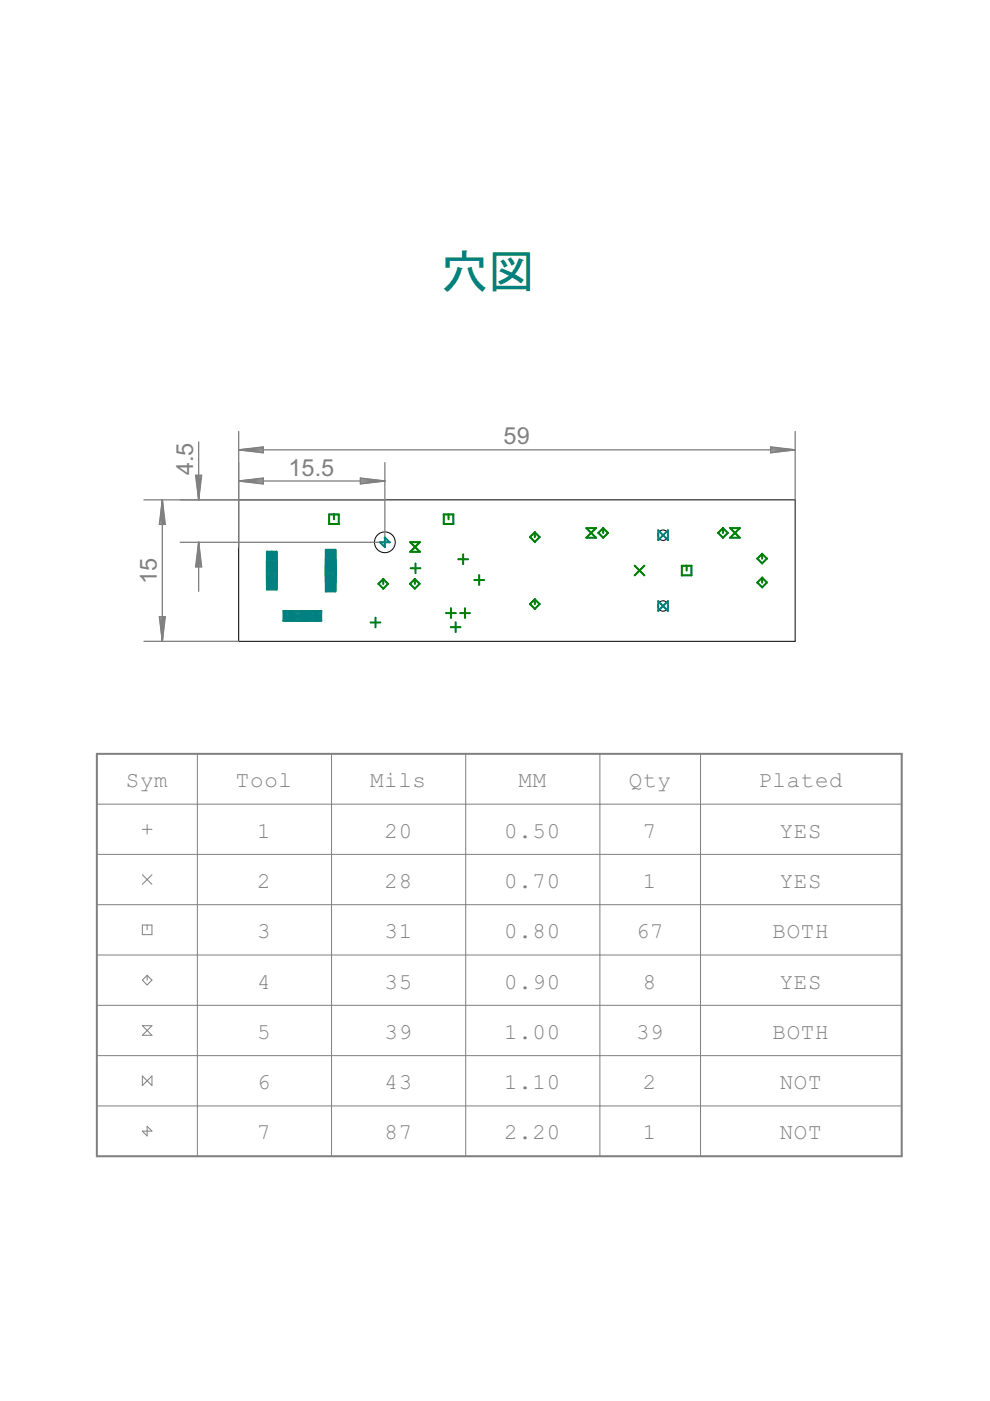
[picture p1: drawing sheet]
<svg xmlns="http://www.w3.org/2000/svg" width="210mm" height="297mm" viewBox="0 0 210 297" stroke-linecap="round" stroke-linejoin="round" font-family="sans-serif">
<defs><g id="words">
<text font-size="9.9" fill="#008080" x="93.6" y="61">穴図</text>
<g font-size="5.6" fill="#808080">
<text x="106.8" y="94.2">59</text>
<text x="41" y="100.8" transform="rotate(-90 41 100.8)">4.5</text>
<text x="61.1" y="100.8">15.5</text>
<text x="33.3" y="123.8" transform="rotate(-90 33.3 123.8)">15</text>
</g>
<g font-size="5.4" fill="#808080">
<text x="26.7" y="166.9">Sym</text>
<text x="50" y="166.9">Tool</text>
<text x="78.5" y="166.9">Mils</text>
<text x="110" y="166.9">MM</text>
<text x="133.3" y="166.9">Qty</text>
<text x="160.8" y="166.9">Plated</text>
<text x="54.6" y="177.6">1</text>
<text x="81.5" y="177.6">20</text>
<text x="106.9" y="177.6">0.50</text>
<text x="136.3" y="177.6">7</text>
<text x="165.3" y="177.6">YES</text>
<text x="54.6" y="188.3">2</text>
<text x="81.5" y="188.3">28</text>
<text x="106.9" y="188.3">0.70</text>
<text x="136.3" y="188.3">1</text>
<text x="165.3" y="188.3">YES</text>
<text x="54.6" y="198.9">3</text>
<text x="81.5" y="198.9">31</text>
<text x="106.9" y="198.9">0.80</text>
<text x="134.9" y="198.9">67</text>
<text x="163.8" y="198.9">BOTH</text>
<text x="54.6" y="209.6">4</text>
<text x="81.5" y="209.6">35</text>
<text x="106.9" y="209.6">0.90</text>
<text x="136.3" y="209.6">8</text>
<text x="165.3" y="209.6">YES</text>
<text x="54.6" y="220.3">5</text>
<text x="81.5" y="220.3">39</text>
<text x="106.9" y="220.3">1.00</text>
<text x="134.9" y="220.3">39</text>
<text x="163.8" y="220.3">BOTH</text>
<text x="54.6" y="230.9">6</text>
<text x="81.5" y="230.9">43</text>
<text x="106.9" y="230.9">1.10</text>
<text x="136.3" y="230.9">2</text>
<text x="165.3" y="230.9">NOT</text>
<text x="54.6" y="241.6">7</text>
<text x="81.5" y="241.6">87</text>
<text x="106.9" y="241.6">2.20</text>
<text x="136.3" y="241.6">1</text>
<text x="165.3" y="241.6">NOT</text>
</g>
</g></defs>
<g fill="none" stroke="#000" stroke-width=".21">
<path d="M50.6 106h118v30h-118z"/>
<circle cx="57.6" cy="118" r=".8"/>
<circle cx="57.6" cy="118.2" r=".8"/>
<circle cx="57.6" cy="118.6" r=".8"/>
<circle cx="57.6" cy="119.4" r=".8"/>
<circle cx="57.6" cy="118.8" r=".8"/>
<circle cx="57.6" cy="118.4" r=".8"/>
<circle cx="57.6" cy="119.6" r=".8"/>
<circle cx="57.6" cy="119.8" r=".8"/>
<circle cx="57.6" cy="119.2" r=".8"/>
<circle cx="57.6" cy="120" r=".8"/>
<circle cx="57.6" cy="119" r=".8"/>
<circle cx="70.1" cy="118.2" r=".99"/>
<circle cx="70.1" cy="118.8" r=".99"/>
<circle cx="70.1" cy="119.6" r=".99"/>
<circle cx="70.1" cy="118" r=".99"/>
<circle cx="70.1" cy="117.6" r=".99"/>
<circle cx="70.1" cy="118.6" r=".99"/>
<circle cx="70.1" cy="119.4" r=".99"/>
<circle cx="70.1" cy="120" r=".99"/>
<circle cx="70.1" cy="117.8" r=".99"/>
<circle cx="70.1" cy="119.8" r=".99"/>
<circle cx="70.1" cy="119" r=".99"/>
<circle cx="70.1" cy="118.4" r=".99"/>
<circle cx="70.1" cy="119.2" r=".99"/>
<circle cx="81.6" cy="115" r="2.2"/>
<circle cx="140.6" cy="113.5" r="1.1"/>
<circle cx="57.6" cy="121.2" r=".8"/>
<circle cx="57.6" cy="122" r=".8"/>
<circle cx="57.6" cy="122.4" r=".8"/>
<circle cx="57.6" cy="120.8" r=".8"/>
<circle cx="57.6" cy="120.4" r=".8"/>
<circle cx="57.6" cy="121.8" r=".8"/>
<circle cx="57.6" cy="122.8" r=".8"/>
<circle cx="57.6" cy="123.2" r=".8"/>
<circle cx="57.6" cy="123.8" r=".8"/>
<circle cx="57.6" cy="123.4" r=".8"/>
<circle cx="57.6" cy="120.2" r=".8"/>
<circle cx="57.6" cy="121.6" r=".8"/>
<circle cx="57.6" cy="122.6" r=".8"/>
<circle cx="57.6" cy="124" r=".8"/>
<circle cx="57.6" cy="121.4" r=".8"/>
<circle cx="57.6" cy="123" r=".8"/>
<circle cx="57.6" cy="120.6" r=".8"/>
<circle cx="57.6" cy="122.2" r=".8"/>
<circle cx="57.6" cy="123.6" r=".8"/>
<circle cx="61.1" cy="130.6" r=".8"/>
<circle cx="61.3" cy="130.6" r=".8"/>
<circle cx="61.5" cy="130.6" r=".8"/>
<circle cx="61.7" cy="130.6" r=".8"/>
<circle cx="61.9" cy="130.6" r=".8"/>
<circle cx="62.1" cy="130.6" r=".8"/>
<circle cx="62.3" cy="130.6" r=".8"/>
<circle cx="62.5" cy="130.6" r=".8"/>
<circle cx="62.7" cy="130.6" r=".8"/>
<circle cx="62.9" cy="130.6" r=".8"/>
<circle cx="63.1" cy="130.6" r=".8"/>
<circle cx="63.3" cy="130.6" r=".8"/>
<circle cx="63.5" cy="130.6" r=".8"/>
<circle cx="63.7" cy="130.6" r=".8"/>
<circle cx="63.9" cy="130.6" r=".8"/>
<circle cx="64.1" cy="130.6" r=".8"/>
<circle cx="64.3" cy="130.6" r=".8"/>
<circle cx="64.5" cy="130.6" r=".8"/>
<circle cx="64.7" cy="130.6" r=".8"/>
<circle cx="64.9" cy="130.6" r=".8"/>
<circle cx="65.1" cy="130.6" r=".8"/>
<circle cx="65.3" cy="130.6" r=".8"/>
<circle cx="65.5" cy="130.6" r=".8"/>
<circle cx="65.7" cy="130.6" r=".8"/>
<circle cx="65.9" cy="130.6" r=".8"/>
<circle cx="66.1" cy="130.6" r=".8"/>
<circle cx="66.3" cy="130.6" r=".8"/>
<circle cx="66.5" cy="130.6" r=".8"/>
<circle cx="66.7" cy="130.6" r=".8"/>
<circle cx="66.9" cy="130.6" r=".8"/>
<circle cx="67.1" cy="130.6" r=".8"/>
<circle cx="70.1" cy="120.2" r=".99"/>
<circle cx="70.1" cy="121.8" r=".99"/>
<circle cx="70.1" cy="124" r=".99"/>
<circle cx="70.1" cy="124.2" r=".99"/>
<circle cx="70.1" cy="122.8" r=".99"/>
<circle cx="70.1" cy="123" r=".99"/>
<circle cx="70.1" cy="120.6" r=".99"/>
<circle cx="70.1" cy="122" r=".99"/>
<circle cx="70.1" cy="122.2" r=".99"/>
<circle cx="70.1" cy="120.4" r=".99"/>
<circle cx="70.1" cy="123.2" r=".99"/>
<circle cx="70.1" cy="122.6" r=".99"/>
<circle cx="70.1" cy="124.4" r=".99"/>
<circle cx="70.1" cy="122.4" r=".99"/>
<circle cx="70.1" cy="121.2" r=".99"/>
<circle cx="70.1" cy="123.4" r=".99"/>
<circle cx="70.1" cy="121" r=".99"/>
<circle cx="70.1" cy="123.6" r=".99"/>
<circle cx="70.1" cy="120.8" r=".99"/>
<circle cx="70.1" cy="121.6" r=".99"/>
<circle cx="70.1" cy="123.8" r=".99"/>
<circle cx="70.1" cy="121.4" r=".99"/>
<circle cx="140.6" cy="128.5" r="1.1"/>
</g>
<g fill="none" stroke="#808080" stroke-width=".28">
<path d="M42.1 93.7v12.3M50.6 91.5v24.5M50.6 95.4h118M50.6 95.4l5.2-.7v1.3zM50.6 95.4l5.2 .3M50.6 95.4l5.2 .5M55.8 95.1l-5.2 .3M55.8 94.9l-5.2 .5M81.6 98.1v17.9M163.4 94.7l5.2 .7-5.2 .6zM163.4 95.1l5.2 .3M163.4 94.9l5.2 .5"/>
<path d="M168.6 91.5v14.5M168.6 95.4l-5.2 .3M168.6 95.4l-5.2 .5M30.5 106h51.1M34.4 106v30M34.4 106l.7 5.2h-1.3zM34.4 106l-.2 5.2M34.4 106l.3 5.2M34.4 106l-.5 5.2M34.4 106l.5 5.2M38.2 115h43.4M41.5 100.8h1.3l-.7 5.2z"/>
<path d="M41.6 100.8l.5 5.2M41.8 100.8l.3 5.2M42.1 115v10.4M42.1 115l.7 5.2h-1.3zM42.1 115l-.3 5.2M42.1 115l.3 5.2M42.1 115l-.5 5.2M42.1 115l.5 5.2M42.4 100.8l-.3 5.2M42.6 100.8l-.5 5.2M50.6 102l5.2-.7v1.3zM50.6 102h31"/>
<path d="M50.6 102l5.2 .2M50.6 102l5.2 .5M55.8 101.7l-5.2 .3M55.8 101.5l-5.2 .5M76.4 101.3l5.2 .7-5.2 .6zM76.4 101.7l5.2 .3M76.4 101.5l5.2 .5M81.6 102l-5.2 .2M81.6 102l-5.2 .5M30.5 136h20.1M33.8 130.8h1.3l-.7 5.2zM33.9 130.8l.5 5.2"/>
<path d="M34.2 130.8l.2 5.2M34.7 130.8l-.3 5.2M34.9 130.8l-.5 5.2"/>
</g>
<g fill="none" stroke="#808080" stroke-width=".21">
<path d="M20.5 159.8v10.7h170.7M41.8 159.8v85.4M70.3 159.8v85.4M98.7 159.8v85.4M127.2 159.8v85.4M148.5 159.8v85.4M191.2 159.8v85.4h-170.7M30.2 175.8h2M31.2 174.8v2M20.5 181.1h170.7M20.5 191.8h170.7M30.2 185.5l2 2"/>
<path d="M30.2 196.1h2v2.1h-2zM31.2 196.1v1M32.2 185.5l-2 2M20.5 202.5h170.7M20.5 213.1h170.7M30.2 217.5h2l-2 2h2zM31.2 206.8v1M31.2 206.8l1 1-1 1-1-1zM20.5 223.8h170.7M20.5 234.5h170.7M30.2 239.8l1 1v-2l1 1zM30.2 228.1v2.1l2-2.1v2.1z"/>
</g>
<path d="M20.5 159.8h170.7v85.4h-170.7z" fill="none" stroke="#808080" stroke-width=".42"/>
<g fill="#008000" stroke="#008000" stroke-width=".21">
<path d="M98.5 128.9h.2l-.1 2.2-.1-.1z"/>
<path d="M97.5 129.9h2.2v.1l-2.2 .1z"/>
<path d="M95.5 128.9h.2v2.2l-.2-.1z"/>
<path d="M94.5 129.9h2.2v.1l-2.1 .1z"/>
<path d="M101.5 121.9h.2l-.1 2.2-.1-.1z"/>
<path d="M100.5 122.9h2.2v.1l-2.2 .1z"/>
<path d="M88 119.4h.2l-.1 2.2-.1-.1z"/>
<path d="M87 120.4h2.2v.1l-2.2 .1z"/>
<path d="M79.5 130.9h.2v2.2l-.2-.1z"/>
<path d="M78.5 131.9h2.2v.1l-2.2 .1z"/>
<path d="M96.5 131.9h.2l-.1 2.2-.1-.1z"/>
<path d="M95.5 132.9h2.2v.1l-2.2 .1z"/>
<path d="M98.1 117.5h.2l-.1 2.2-.1-.1z"/>
<path d="M97.1 118.5h2.2v.1l-2.2 .1z"/>
<path d="M134.5 119.9l.1-.1 2.1 2.2-.1 .1z"/>
<path d="M136.6 119.8l.1 .2-2.2 2.1v-.2z"/>
<path d="M70.7 109h.2l-.1 1.2-.1-.1z"/>
<path d="M70.7 109h1.2v.1l-1.1 .1z"/>
<path d="M71.7 109h.2v2.2l-.2-.1z"/>
<path d="M69.7 111.1l2.2-.1v.1l-2.2 .1z"/>
<path d="M69.7 109h.2l-.1 2.2-.1-.1z"/>
<path d="M69.7 109h1.1l.1 .1-1.2 .1z"/>
<path d="M95.1 109h.1l-.1 1.2-.1-.1z"/>
<path d="M95.1 109h1.1v.1l-1.1 .1z"/>
<path d="M96 109h.2v2.2l-.2-.1z"/>
<path d="M94 111.1l2.2-.1v.1l-2.2 .1z"/>
<path d="M94 109h.2l-.1 2.2-.1-.1z"/>
<path d="M94 109h1.1l.1 .1-1.2 .1z"/>
<path d="M145.5 119.9h.2l-.1 1.2-.1-.1z"/>
<path d="M145.5 119.9l1.1-.1 .1 .2-1.2 .1z"/>
<path d="M146.5 119.9h.2l-.1 2.2-.1-.1z"/>
<path d="M144.5 121.9h2.1l.1 .1-2.2 .1z"/>
<path d="M144.5 119.9h.2l-.1 2.2-.1-.1z"/>
<path d="M144.5 119.9l1.1-.1 .1 .2-1.2 .1z"/>
<path d="M70 119.9h.2l-.1 1.2-.1-.1z"/>
<path d="M70 119.9l1.2-.1v.2l-1.1 .1z"/>
<path d="M71 119.9h.2v2.2l-.2-.1z"/>
<path d="M69 121.9h2.2v.1l-2.2 .1z"/>
<path d="M69 119.9h.2l-.1 2.2-.1-.1z"/>
<path d="M69 119.9l1.1-.1 .1 .2-1.2 .1z"/>
<path d="M57.5 119.9h.2v1.2l-.2-.1z"/>
<path d="M57.5 119.9l1.2-.1v.2l-1.1 .1z"/>
<path d="M58.5 119.9h.2v2.2l-.2-.1z"/>
<path d="M56.5 121.9h2.2v.1l-2.1 .1z"/>
<path d="M56.5 119.9h.2l-.1 2.2-.1-.1z"/>
<path d="M56.5 119.9l1.2-.1v.2l-1.1 .1z"/>
<path d="M64.1 129.5h.1v1.2l-.2-.1z"/>
<path d="M64.1 129.5h1.1v.1l-1.1 .1z"/>
<path d="M65.1 129.5h.1v2.2l-.2-.1z"/>
<path d="M63 131.6l2.2-.1v.1l-2.1 .1z"/>
<path d="M63.1 129.5h.1l-.1 2.2-.1-.1z"/>
<path d="M63.1 129.5h1.1v.1l-1.1 .1z"/>
<path d="M113.3 112.8h.2l-.1 1.2-.1-.1z"/>
<path d="M113.3 112.8h.1l1.1 1.1-.1 .1z"/>
<path d="M114.4 113.8l.1 .1-1.2 1.1v-.1z"/>
<path d="M112.3 113.8h.1l1.1 1.1-.2 .1z"/>
<path d="M113.3 112.8l.2 .1-1.2 1.1v-.2z"/>
<path d="M113.3 127h.2l-.1 1.2-.1-.1z"/>
<path d="M113.3 127h.1l1.1 1.1-.1 .1z"/>
<path d="M113.3 129.1l1.1-1.1h.1l-1.1 1.2z"/>
<path d="M112.3 128h.1l1.1 1.1-.2 .1z"/>
<path d="M112.3 128l1-1h.2l-1.1 1.2z"/>
<path d="M87.8 122.7h.3l-.1 1.2-.2-.1z"/>
<path d="M87.8 122.7h.2l1.1 1.1-.2 .1z"/>
<path d="M87.8 124.8l1.1-1.1h.2l-1.1 1.2z"/>
<path d="M86.8 123.7h.2l1.1 1.1-.2 .1z"/>
<path d="M87.9 122.7l.2 .1-1.2 1.1-.1-.2z"/>
<path d="M81.2 122.7h.2l-.1 1.2-.1-.1z"/>
<path d="M81.2 122.7h.1l1.1 1.1-.2 .1z"/>
<path d="M81.2 124.8l1-1.1h.2l-1.1 1.2z"/>
<path d="M80.1 123.7h.2l1.1 1.1-.2 .1z"/>
<path d="M81.2 122.7l.2 .1-1.2 1.1-.1-.2z"/>
<path d="M161.5 117.4h.2l-.1 1.1h-.1z"/>
<path d="M161.5 117.4l.1-.1 1.1 1.2h-.1z"/>
<path d="M161.5 119.4l1.1-1.1 .1 .1-1.1 1.1z"/>
<path d="M160.5 118.4l.1-.1 1.1 1.2h-.2z"/>
<path d="M160.5 118.4l1-1.1 .2 .1-1.1 1.1z"/>
<path d="M161.5 122.4h.2l-.1 1.2-.1-.1z"/>
<path d="M161.5 122.4h.1l1.1 1.1-.1 .1z"/>
<path d="M161.5 124.5l1.1-1.1 .1 .1-1.1 1.1z"/>
<path d="M160.5 123.5l.1-.1 1.1 1.2h-.2z"/>
<path d="M161.5 122.4l.2 .1-1.2 1.1v-.1z"/>
<path d="M127.8 111.9h.2l-.1 1.2-.1-.1z"/>
<path d="M127.8 111.9h.1l1.1 1.1-.1 .1z"/>
<path d="M127.8 114l1.1-1.1h.1l-1.1 1.2z"/>
<path d="M126.8 112.9h.1l1.1 1.1-.2 .1z"/>
<path d="M127.8 111.9l.2 .1-1.2 1.1v-.2z"/>
<path d="M153.2 111.9h.2l-.1 1.2-.1-.1z"/>
<path d="M153.2 111.9h.1l1.1 1.1-.1 .1z"/>
<path d="M153.2 114l1.1-1.1h.1l-1.1 1.2z"/>
<path d="M152.2 112.9h.1l1.1 1.1-.2 .1z"/>
<path d="M153.2 111.9l.2 .1-1.2 1.1v-.2z"/>
<path d="M86.9 114.9h2.2v.1l-2.1 .1z"/>
<path d="M86.9 116.9l2.1-2h.1l-2.1 2.2z"/>
<path d="M86.9 116.9h2.2v.1l-2.1 .1z"/>
<path d="M86.9 114.9h.1l2.1 2.1-.1 .1z"/>
<path d="M124.3 111.9h2.1l.1 .1-2.2 .1z"/>
<path d="M124.2 114l2.1-2.1h.2l-2.1 2.2z"/>
<path d="M124.2 114l2.2-.1 .1 .1-2.2 .1z"/>
<path d="M124.3 111.9l2.2 2.1-.1 .1-2.2-2.1z"/>
<path d="M154.7 111.9h2.2l.1 .1-2.2 .1z"/>
<path d="M154.7 114l2.1-2.1h.2l-2.1 2.2z"/>
<path d="M154.7 114l2.2-.1 .1 .1-2.2 .1z"/>
<path d="M154.7 111.9h.2l2.1 2.1-.2 .1z"/>
</g>
<g fill="#008080" stroke="#008080" stroke-width=".21">
<path d="M57.5 122.9h.2v1.2l-.2-.1z"/>
<path d="M57.5 122.7h.2v.4l-.2-.1z"/>
<path d="M57.5 122.5h.2v.4l-.2-.1z"/>
<path d="M57.6 122.3h.1v.4l-.2-.1z"/>
<path d="M57.5 122.1h.2v.4l-.2-.1z"/>
<path d="M57.5 121.9h.2v.4l-.2-.1z"/>
<path d="M57.6 121.7h.1v.4l-.2-.1z"/>
<path d="M57.5 121.5h.2v.4l-.2-.1z"/>
<path d="M57.5 121.3h.2v.4l-.2-.1z"/>
<path d="M57.5 121.1h.2v.4l-.2-.1z"/>
<path d="M57.5 120.9h.2v.4l-.2-.1z"/>
<path d="M57.5 120.7h.2v.4l-.2-.1z"/>
<path d="M57.5 120.5h.2v.4l-.2-.1z"/>
<path d="M57.5 120.3h.2v.4l-.2-.1z"/>
<path d="M57.6 120.1h.1v.4l-.2-.1z"/>
<path d="M57.5 119.7h.2v.6l-.2-.1z"/>
<path d="M57.5 119.7h1.2v.1l-1.1 .1z"/>
<path d="M58.5 119.7h.2v.1l-.1 .1z"/>
<path d="M58.5 119.8h.2v.3l-.2-.1z"/>
<path d="M58.5 120h.2v.3l-.2-.1z"/>
<path d="M58.5 120.1h.2v.1l-.1 .1z"/>
<path d="M58.5 120.1h.2v.4l-.2-.1z"/>
<path d="M58.5 120.3l.2-.1v.2l-.1 .1z"/>
<path d="M58.5 120.4h.2v.3l-.2-.1z"/>
<path d="M58.5 120.5h.2v.1l-.1 .1z"/>
<path d="M58.5 120.5h.2v.4l-.2-.1z"/>
<path d="M58.5 120.7l.2-.1v.2l-.1 .1z"/>
<path d="M58.5 120.8h.2v.3l-.2-.1z"/>
<path d="M58.5 120.9h.2v.1l-.1 .1z"/>
<path d="M58.5 120.9h.2v.4l-.2-.1z"/>
<path d="M58.5 121.1h.2v.1l-.1 .1z"/>
<path d="M58.5 121.2h.2v.3l-.2-.1z"/>
<path d="M58.5 121.3h.2v.1l-.1 .1z"/>
<path d="M58.5 121.3h.2v.4l-.2-.1z"/>
<path d="M58.5 121.5h.2v.1l-.1 .1z"/>
<path d="M58.5 121.6h.2v.3l-.2-.1z"/>
<path d="M58.5 121.7h.2v.1l-.1 .1z"/>
<path d="M56.5 121.8l2.2-.1v.1l-2.1 .1z"/>
<path d="M56.5 121.7h.1l.1 .1-.1 .1z"/>
<path d="M56.5 121.6h.2l-.1 .3-.1-.1z"/>
<path d="M56.5 121.5h.1l.1 .1-.1 .1z"/>
<path d="M56.5 121.3h.2l-.1 .4-.1-.1z"/>
<path d="M56.5 121.3h.1l.1 .1-.1 .1z"/>
<path d="M56.5 121.2h.2l-.1 .3-.1-.1z"/>
<path d="M56.5 121.1h.1l.1 .1-.1 .1z"/>
<path d="M56.5 120.9h.2l-.1 .4-.1-.1z"/>
<path d="M56.5 120.9h.1l.1 .1-.1 .1z"/>
<path d="M56.5 120.8h.2l-.1 .3-.1-.1z"/>
<path d="M56.5 120.7l.1-.1 .1 .2-.1 .1z"/>
<path d="M56.5 120.5h.2l-.1 .4-.1-.1z"/>
<path d="M56.5 120.5h.1l.1 .1-.1 .1z"/>
<path d="M56.5 120.4h.2l-.1 .3-.1-.1z"/>
<path d="M56.5 120.3l.1-.1 .1 .2-.1 .1z"/>
<path d="M56.5 120.1h.2l-.1 .4-.1-.1z"/>
<path d="M56.5 120.1h.1l.1 .1-.1 .1z"/>
<path d="M56.5 120h.2l-.1 .3-.1-.1z"/>
<path d="M56.5 119.8h.2l-.1 .3-.1-.1z"/>
<path d="M56.5 119.7h.1l.1 .1-.1 .1z"/>
<path d="M56.5 119.7h1.2v.1l-1.1 .1z"/>
<path d="M57.5 119.5h.2v.4l-.2-.1z"/>
<path d="M57.5 119.5h1.2v.1l-1.1 .1z"/>
<path d="M58.5 119.5h.2v.1l-.1 .1z"/>
<path d="M58.5 119.5h.2v.4l-.2-.1z"/>
<path d="M56.5 121.6l2.2-.1v.1l-2.1 .1z"/>
<path d="M56.5 119.5h.2l-.1 .4-.1-.1z"/>
<path d="M56.5 119.5h.1l.1 .1-.1 .1z"/>
<path d="M56.5 119.5h1.2v.1l-1.1 .1z"/>
<path d="M57.5 119.3h.2v.4l-.2-.1z"/>
<path d="M57.5 119.3h1.2v.1l-1.1 .1z"/>
<path d="M58.5 119.3h.2v.1l-.1 .1z"/>
<path d="M58.5 119.4h.2v.3l-.2-.1z"/>
<path d="M56.5 121.3h2.2v.1l-2.1 .1z"/>
<path d="M56.5 119.4h.2l-.1 .3-.1-.1z"/>
<path d="M56.5 119.3h.1l.1 .1-.1 .1z"/>
<path d="M56.5 119.3h1.2v.1l-1.1 .1z"/>
<path d="M57.5 119.1h.2v.4l-.2-.1z"/>
<path d="M57.5 119.1h1.2v.1l-1.1 .1z"/>
<path d="M58.5 119.1h.2v.1l-.1 .1z"/>
<path d="M58.5 119.1h.2v.4l-.2-.1z"/>
<path d="M56.5 121.2l2.2-.1v.1l-2.1 .1z"/>
<path d="M56.5 119.1h.2l-.1 .4-.1-.1z"/>
<path d="M56.5 119.1h.1l.1 .1-.1 .1z"/>
<path d="M56.5 119.1h1.2v.1l-1.1 .1z"/>
<path d="M57.5 118.9h.2v.4l-.2-.1z"/>
<path d="M57.5 118.9h1.2v.1l-1.1 .1z"/>
<path d="M58.5 118.9h.2v.1l-.1 .1z"/>
<path d="M58.5 119h.2v.3l-.2-.1z"/>
<path d="M56.5 120.9h2.2v.1l-2.1 .1z"/>
<path d="M56.5 119h.2l-.1 .3-.1-.1z"/>
<path d="M56.5 118.9h.1l.1 .1-.1 .1z"/>
<path d="M56.5 118.9h1.2v.1l-1.1 .1z"/>
<path d="M57.5 118.7h.2v.4l-.2-.1z"/>
<path d="M57.5 118.7h1.2v.1l-1.1 .1z"/>
<path d="M58.5 118.7h.2v.4l-.2-.1z"/>
<path d="M56.5 120.8l2.2-.1v.1l-2.1 .1z"/>
<path d="M56.5 118.7h.2l-.1 .4-.1-.1z"/>
<path d="M56.5 118.7h1.2v.1l-1.1 .1z"/>
<path d="M57.6 118.4l.1 .1v.4l-.2-.1z"/>
<path d="M57.6 118.4h1.1v.2l-1.1 .1z"/>
<path d="M58.5 118.5h.2v.4l-.2-.1z"/>
<path d="M56.5 120.5h2.2v.1l-2.1 .1z"/>
<path d="M56.5 118.5h.2l-.1 .4-.1-.1z"/>
<path d="M56.5 118.5l1.2-.1v.2l-1.1 .1z"/>
<path d="M57.5 118.3h.2v.4l-.2-.1z"/>
<path d="M57.5 118.3h1.2v.1l-1.1 .1z"/>
<path d="M58.5 118.3h.2v.4l-.2-.1z"/>
<path d="M56.5 120.4l2.2-.1v.1l-2.1 .1z"/>
<path d="M56.5 118.3h.2l-.1 .4-.1-.1z"/>
<path d="M56.5 118.3h1.2v.1l-1.1 .1z"/>
<path d="M57.5 118.1h.2v.4l-.2-.1z"/>
<path d="M57.5 118.1l1.2-.1v.2l-1.1 .1z"/>
<path d="M58.5 118.1h.2v.4l-.2-.1z"/>
<path d="M56.5 120.1h2.2v.1l-2.1 .1z"/>
<path d="M56.5 118.1h.2l-.1 .4-.1-.1z"/>
<path d="M56.5 118.1l1.2-.1v.2l-1.1 .1z"/>
<path d="M57.6 117.9h.1v.4l-.2-.1z"/>
<path d="M57.6 117.9h1.1v.1l-1.1 .1z"/>
<path d="M58.5 117.9h.2v.4l-.2-.1z"/>
<path d="M56.5 120l2.2-.1v.1l-2.1 .1z"/>
<path d="M56.5 117.9h.2l-.1 .4-.1-.1z"/>
<path d="M56.5 117.9h1.2v.1l-1.1 .1z"/>
<path d="M57.5 117.7h.2v.4l-.2-.1z"/>
<path d="M57.5 117.7h1.2v.1l-1.1 .1z"/>
<path d="M58.5 117.7h.2v.4l-.2-.1z"/>
<path d="M56.5 119.8l2.2-.1v.1l-2.1 .1z"/>
<path d="M56.5 117.7h.2l-.1 .4-.1-.1z"/>
<path d="M56.5 117.7h1.2v.1l-1.1 .1z"/>
<path d="M57.5 117.5h.2v.4l-.2-.1z"/>
<path d="M57.5 117.5h1.2v.1l-1.1 .1z"/>
<path d="M58.5 117.5h.2v.4l-.2-.1z"/>
<path d="M56.5 119.5h2.2v.1l-2.1 .1z"/>
<path d="M56.5 117.5h.2l-.1 .4-.1-.1z"/>
<path d="M56.5 117.5h1.2v.1l-1.1 .1z"/>
<path d="M57.5 117.3h.2v.4l-.2-.1z"/>
<path d="M57.5 117.3h1.2v.1l-1.1 .1z"/>
<path d="M58.5 117.3h.2v.4l-.2-.1z"/>
<path d="M56.5 119.4l2.2-.1v.1l-2.1 .1z"/>
<path d="M56.5 117.3h.2l-.1 .4-.1-.1z"/>
<path d="M56.5 117.3h1.2v.1l-1.1 .1z"/>
<path d="M57.5 117.1h.2v.4l-.2-.1z"/>
<path d="M57.5 117.1h1.2v.1l-1.1 .1z"/>
<path d="M58.5 117.1h.2v.4l-.2-.1z"/>
<path d="M56.5 119.1h2.2v.1l-2.1 .1z"/>
<path d="M56.5 117.1h.2l-.1 .4-.1-.1z"/>
<path d="M56.5 117.1h1.2v.1l-1.1 .1z"/>
<path d="M57.6 116.9h.1v.4l-.2-.1z"/>
<path d="M57.6 116.9h1.1v.1l-1.1 .1z"/>
<path d="M58.5 116.9h.2v.4l-.2-.1z"/>
<path d="M56.5 119l2.2-.1v.1l-2.1 .1z"/>
<path d="M56.5 116.9h.2l-.1 .4-.1-.1z"/>
<path d="M56.5 116.9h1.2v.1l-1.1 .1z"/>
<path d="M57.6 120.1h1.1v.1l-1.1 .1z"/>
<path d="M58.5 121.8h.2v.3l-.2-.1z"/>
<path d="M58.5 121.9h.2v.4l-.2-.1z"/>
<path d="M58.5 122.1l.2-.1v.2l-.1 .1z"/>
<path d="M56.5 122.2l2.2-.1v.1l-2.1 .1z"/>
<path d="M56.5 122.1l.1-.1 .1 .2-.1 .1z"/>
<path d="M56.5 121.9h.2l-.1 .4-.1-.1z"/>
<path d="M56.5 121.8h.2l-.1 .3-.1-.1z"/>
<path d="M56.5 120.1h1.2v.1l-1.1 .1z"/>
<path d="M57.5 120.3l1.2-.1v.2l-1.1 .1z"/>
<path d="M58.5 122.2h.2v.3l-.2-.1z"/>
<path d="M58.5 122.3h.2v.1l-.1 .1z"/>
<path d="M56.5 122.3h2.2v.1l-2.1 .1z"/>
<path d="M56.5 122.3h.1l.1 .1-.1 .1z"/>
<path d="M56.5 122.2h.2l-.1 .3-.1-.1z"/>
<path d="M56.5 120.3l1.2-.1v.2l-1.1 .1z"/>
<path d="M57.5 120.5h1.2v.1l-1.1 .1z"/>
<path d="M58.5 122.3h.2v.4l-.2-.1z"/>
<path d="M58.5 122.5l.2-.1v.2l-.1 .1z"/>
<path d="M56.5 122.6l2.2-.1v.1l-2.1 .1z"/>
<path d="M56.5 122.5l.1-.1 .1 .2-.1 .1z"/>
<path d="M56.5 122.3h.2l-.1 .4-.1-.1z"/>
<path d="M56.5 120.5h1.2v.1l-1.1 .1z"/>
<path d="M57.5 120.7l1.2-.1v.2l-1.1 .1z"/>
<path d="M58.5 122.6h.2v.3l-.2-.1z"/>
<path d="M58.5 122.7h.2v.1l-.1 .1z"/>
<path d="M56.5 122.7h2.2v.1l-2.1 .1z"/>
<path d="M56.5 122.7h.1l.1 .1-.1 .1z"/>
<path d="M56.5 122.6h.2l-.1 .3-.1-.1z"/>
<path d="M56.5 120.7l1.2-.1v.2l-1.1 .1z"/>
<path d="M57.5 120.9h1.2v.1l-1.1 .1z"/>
<path d="M58.5 122.7h.2v.4l-.2-.1z"/>
<path d="M58.5 122.9h.2v.1l-.1 .1z"/>
<path d="M56.5 123l2.2-.1v.1l-2.1 .1z"/>
<path d="M56.5 122.9h.1l.1 .1-.1 .1z"/>
<path d="M56.5 122.7h.2l-.1 .4-.1-.1z"/>
<path d="M56.5 120.9h1.2v.1l-1.1 .1z"/>
<path d="M57.5 121.1h1.2v.1l-1.1 .1z"/>
<path d="M58.5 123h.2v.3l-.2-.1z"/>
<path d="M56.5 123.1h2.2v.1l-2.1 .1z"/>
<path d="M56.5 123h.2l-.1 .3-.1-.1z"/>
<path d="M56.5 121.1h1.2v.1l-1.1 .1z"/>
<path d="M57.5 121.3h1.2v.1l-1.1 .1z"/>
<path d="M58.5 123.1h.2v.4l-.2-.1z"/>
<path d="M56.5 123.4l2.2-.1v.1l-2.1 .1z"/>
<path d="M56.5 123.1h.2l-.1 .4-.1-.1z"/>
<path d="M56.5 121.3h1.2v.1l-1.1 .1z"/>
<path d="M57.5 121.5h1.2v.1l-1.1 .1z"/>
<path d="M58.5 123.4h.2v.3l-.2-.1z"/>
<path d="M56.5 123.5h2.2v.1l-2.1 .1z"/>
<path d="M56.5 123.4h.2l-.1 .3-.1-.1z"/>
<path d="M56.5 121.5h1.2v.1l-1.1 .1z"/>
<path d="M57.6 121.7h1.1v.1l-1.1 .1z"/>
<path d="M58.5 123.5h.2v.4l-.2-.1z"/>
<path d="M56.5 123.7h2.2v.1l-2.1 .1z"/>
<path d="M56.5 123.5h.2l-.1 .4-.1-.1z"/>
<path d="M56.5 121.7h1.2v.1l-1.1 .1z"/>
<path d="M57.5 121.9h1.2v.1l-1.1 .1z"/>
<path d="M58.5 123.7h.2v.4l-.2-.1z"/>
<path d="M56.5 124l2.2-.1v.1l-2.1 .1z"/>
<path d="M56.5 123.7h.2l-.1 .4-.1-.1z"/>
<path d="M56.5 121.9h1.2v.1l-1.1 .1z"/>
<path d="M57.5 122.1l1.2-.1v.2l-1.1 .1z"/>
<path d="M58.5 124h.2v.3l-.2-.1z"/>
<path d="M56.5 124.1h2.2v.1l-2.1 .1z"/>
<path d="M56.5 124h.2l-.1 .3-.1-.1z"/>
<path d="M56.5 122.1l1.2-.1v.2l-1.1 .1z"/>
<path d="M57.6 122.3h1.1v.1l-1.1 .1z"/>
<path d="M58.5 124.1h.2v.4l-.2-.1z"/>
<path d="M56.5 124.4l2.2-.1v.1l-2.1 .1z"/>
<path d="M56.5 124.1h.2l-.1 .4-.1-.1z"/>
<path d="M56.5 122.3h1.2v.1l-1.1 .1z"/>
<path d="M57.5 122.5l1.2-.1v.2l-1.1 .1z"/>
<path d="M58.5 124.4h.2v.3l-.2-.1z"/>
<path d="M56.5 124.5h2.2v.1l-2.1 .1z"/>
<path d="M56.5 124.4h.2l-.1 .3-.1-.1z"/>
<path d="M56.5 122.5l1.2-.1v.2l-1.1 .1z"/>
<path d="M57.5 122.7h1.2v.1l-1.1 .1z"/>
<path d="M58.5 124.5h.2v.4l-.2-.1z"/>
<path d="M56.5 124.8l2.2-.1v.1l-2.1 .1z"/>
<path d="M56.5 124.5h.2l-.1 .4-.1-.1z"/>
<path d="M56.5 122.7h1.2v.1l-1.1 .1z"/>
<path d="M57.5 122.9h1.2v.1l-1.1 .1z"/>
<path d="M58.5 124.8h.2v.3l-.2-.1z"/>
<path d="M56.5 124.9h2.2v.1l-2.1 .1z"/>
<path d="M56.5 124.8h.2l-.1 .3-.1-.1z"/>
<path d="M56.5 122.9h1.2v.1l-1.1 .1z"/>
<path d="M64.1 129.5h.1v1.2l-.2-.1z"/>
<path d="M64.5 129.5h.2l.1 .1-.3 .1z"/>
<path d="M64.6 129.5h.1l.1 .1-.2 .1z"/>
<path d="M65.1 129.5h.1v.2l-.2-.1z"/>
<path d="M65.1 129.5h.1v2.2l-.2-.1z"/>
<path d="M65 131.6l.2-.1v.1l-.2 .1z"/>
<path d="M64.8 131.6l.3-.1 .1 .1-.3 .1z"/>
<path d="M64.8 131.6l.2-.1v.1l-.1 .1z"/>
<path d="M64.6 131.6l.3-.1 .1 .1-.3 .1z"/>
<path d="M64.6 131.6l.2-.1v.1l-.2 .1z"/>
<path d="M64.4 131.6l.3-.1 .1 .1-.3 .1z"/>
<path d="M64.4 131.6l.2-.1v.1l-.1 .1z"/>
<path d="M64.2 131.6l.3-.1 .1 .1-.3 .1z"/>
<path d="M64.2 131.6l.2-.1v.1l-.2 .1z"/>
<path d="M64 131.6l.3-.1 .1 .1-.3 .1z"/>
<path d="M64 131.6l.2-.1v.1l-.1 .1z"/>
<path d="M63.8 131.6l.3-.1 .1 .1-.3 .1z"/>
<path d="M63.8 131.6l.2-.1v.1l-.2 .1z"/>
<path d="M63.6 131.6l.3-.1 .1 .1-.3 .1z"/>
<path d="M63.6 131.6l.2-.1v.1l-.2 .1z"/>
<path d="M63.4 131.6l.3-.1 .1 .1-.3 .1z"/>
<path d="M63.4 131.6l.2-.1v.1l-.1 .1z"/>
<path d="M63.2 131.6l.3-.1 .1 .1-.3 .1z"/>
<path d="M63.2 131.6l.2-.1v.1l-.2 .1z"/>
<path d="M63 131.6l.3-.1 .1 .1-.3 .1z"/>
<path d="M63 131.6l.2-.1v.1l-.1 .1z"/>
<path d="M63.1 129.5h.1l-.1 2.2-.1-.1z"/>
<path d="M64.2 129.5h.2l-.1 1.2-.1-.1z"/>
<path d="M65.2 129.5h.2v2.2l-.2-.1z"/>
<path d="M65.2 131.6l.2-.1v.1l-.1 .1z"/>
<path d="M65 131.6l.3-.1 .1 .1-.3 .1z"/>
<path d="M63.2 129.5h.2l-.1 2.2-.1-.1z"/>
<path d="M63.9 129.5h.1v.2l-.2-.1z"/>
<path d="M63.9 129.5h.2l.1 .1-.3 .1z"/>
<path d="M64.5 129.5h.1v1.2l-.2-.1z"/>
<path d="M65.2 129.5h.3l.1 .1-.3 .1z"/>
<path d="M65.4 129.5h.2v.2l-.2-.1z"/>
<path d="M65.4 129.5h.2v2.2l-.2-.1z"/>
<path d="M65.4 131.6l.2-.1v.1l-.2 .1z"/>
<path d="M65.2 131.6l.3-.1 .1 .1-.3 .1z"/>
<path d="M63.4 129.5h.2l-.1 2.2-.1-.1z"/>
<path d="M64.7 129.5h.1l-.1 1.2-.1-.1z"/>
<path d="M65.4 129.5h.3l.1 .1-.3 .1z"/>
<path d="M65.6 129.5h.2l-.1 .2-.1-.1z"/>
<path d="M65.7 129.5h.1v2.2l-.2-.1z"/>
<path d="M65.6 131.6l.2-.1v.1l-.2 .1z"/>
<path d="M65.4 131.6l.3-.1 .1 .1-.3 .1z"/>
<path d="M63.6 129.5h.2l-.1 2.2-.1-.1z"/>
<path d="M64.1 129.5h.2l.1 .1-.3 .1z"/>
<path d="M64.8 129.5h.2l-.1 1.2-.1-.1z"/>
<path d="M65.7 129.5h.2l.1 .1-.3 .1z"/>
<path d="M65.8 129.5h.2v.1l-.2 .1z"/>
<path d="M65.8 129.5h.2v2.2l-.2-.1z"/>
<path d="M65.8 131.6l.2-.1v.1l-.2 .1z"/>
<path d="M65.6 131.6l.3-.1 .1 .1-.3 .1z"/>
<path d="M63.8 129.5h.2l-.1 2.2-.1-.1z"/>
<path d="M65.1 129.5h.1v1.2l-.2-.1z"/>
<path d="M65.8 129.5h.3l.1 .1-.3 .1z"/>
<path d="M66 129.5h.2l-.1 .2-.1-.1z"/>
<path d="M66.1 129.5h.1v2.2l-.2-.1z"/>
<path d="M66 131.6l.2-.1v.1l-.2 .1z"/>
<path d="M65.8 131.6l.3-.1 .1 .1-.3 .1z"/>
<path d="M64.1 129.5h.1l-.1 2.2-.1-.1z"/>
<path d="M64.2 129.5h.2v.1l-.1 .1z"/>
<path d="M64.2 129.5h.3l.1 .1-.3 .1z"/>
<path d="M65.2 129.5h.2l-.1 1.2-.1-.1z"/>
<path d="M66.1 129.5h.3v.1l-.3 .1z"/>
<path d="M66.3 129.5h.1v2.2l-.2-.1z"/>
<path d="M66 131.6l.4-.1v.1l-.3 .1z"/>
<path d="M64.2 129.5h.2l-.1 2.2-.1-.1z"/>
<path d="M64.7 129.5h.1v.2l-.2-.1z"/>
<path d="M64.7 129.5h.2l.1 .1-.3 .1z"/>
<path d="M65.4 129.5h.2v1.2l-.2-.1z"/>
<path d="M66.3 129.5h.2l.1 .1-.3 .1z"/>
<path d="M66.4 129.5h.2v2.2l-.2-.1z"/>
<path d="M66.2 131.6l.4-.1v.1l-.3 .1z"/>
<path d="M64.5 129.5h.1l-.1 2.2-.1-.1z"/>
<path d="M64.8 129.5h.2v.1l-.1 .1z"/>
<path d="M64.8 129.5h.3l.1 .1-.3 .1z"/>
<path d="M65 129.5h.2v.2l-.2-.1z"/>
<path d="M65.7 129.5h.1l-.1 1.2-.1-.1z"/>
<path d="M66.4 129.5h.3l.1 .1-.3 .1z"/>
<path d="M66.7 129.5h.1v.2l-.2-.1z"/>
<path d="M66.7 129.5h.1v2.2l-.2-.1z"/>
<path d="M66.4 131.6l.4-.1v.1l-.3 .1z"/>
<path d="M64.6 129.5h.2l-.1 2.2-.1-.1z"/>
<path d="M65.1 129.5h.2l.1 .1-.3 .1z"/>
<path d="M65.8 129.5h.2v1.2l-.2-.1z"/>
<path d="M66.7 129.5h.3v.1l-.3 .1z"/>
<path d="M66.8 129.5h.2v.1l-.1 .1z"/>
<path d="M66.9 129.5h.1v2.2l-.2-.1z"/>
<path d="M66.6 131.6l.4-.1v.1l-.3 .1z"/>
<path d="M64.8 129.5h.2l-.1 2.2-.1-.1z"/>
<path d="M65.2 129.5h.2v.1l-.1 .1z"/>
<path d="M66.1 129.5h.1l-.1 1.2-.1-.1z"/>
<path d="M66.9 129.5h.2l.1 .1-.3 .1z"/>
<path d="M67 129.5h.2v.1l-.1 .1z"/>
<path d="M67 129.5h.2v2.2l-.2-.1z"/>
<path d="M66.8 131.6l.4-.1v.1l-.3 .1z"/>
<path d="M65 129.5h.2l-.1 2.2-.1-.1z"/>
<path d="M65.4 129.5h.2v.1l-.1 .1z"/>
<path d="M66.3 129.5h.1v1.2l-.2-.1z"/>
<path d="M67 129.5h.4v.1l-.3 .1z"/>
<path d="M67.3 129.5h.1v2.2l-.2-.1z"/>
<path d="M67 131.6l.4-.1v.1l-.3 .1z"/>
<path d="M65.2 129.5h.2l-.1 2.2-.1-.1z"/>
<path d="M65.7 129.5h.1v.2l-.2-.1z"/>
<path d="M66.4 129.5h.2l-.1 1.2-.1-.1z"/>
<path d="M67.3 129.5h.3v.1l-.3 .1z"/>
<path d="M67.4 129.5h.2v2.2l-.2-.1z"/>
<path d="M67.2 131.6l.4-.1v.1l-.3 .1z"/>
<path d="M65.4 129.5h.2l-.1 2.2-.1-.1z"/>
<path d="M66.7 129.5h.1l-.1 1.2-.1-.1z"/>
<path d="M67.4 129.5h.4v.1l-.3 .1z"/>
<path d="M67.7 129.5h.1v2.2l-.2-.1z"/>
<path d="M67.4 131.6l.4-.1v.1l-.3 .1z"/>
<path d="M65.6 129.5h.2l-.1 2.2-.1-.1z"/>
<path d="M66.1 129.5h.1v.2l-.2-.1z"/>
<path d="M66.8 129.5h.2v1.2l-.2-.1z"/>
<path d="M67.7 129.5h.3v.1l-.3 .1z"/>
<path d="M67.9 129.5h.1v2.2l-.2-.1z"/>
<path d="M67.6 131.6l.4-.1v.1l-.3 .1z"/>
<path d="M65.8 129.5h.2l-.1 2.2-.1-.1z"/>
<path d="M67 129.5h.2l-.1 1.2-.1-.1z"/>
<path d="M67.9 129.5h.3v.1l-.3 .1z"/>
<path d="M68 129.5h.2v2.2l-.2-.1z"/>
<path d="M67.8 131.6l.4-.1v.1l-.3 .1z"/>
<path d="M66 129.5h.2l-.1 2.2-.1-.1z"/>
<path d="M66.4 129.5h.2v.1l-.1 .1z"/>
<path d="M63.9 129.5h.1l-.1 1.2-.1-.1z"/>
<path d="M64.5 129.5h.1v.2l-.2-.1z"/>
<path d="M64.8 129.5h.2v2.2l-.2-.1z"/>
<path d="M62.8 131.6l.3-.1 .1 .1-.3 .1z"/>
<path d="M62.8 131.6l.2-.1v.1l-.2 .1z"/>
<path d="M62.8 129.5h.2l-.1 2.2-.1-.1z"/>
<path d="M63.6 129.5h.2v.1l-.1 .1z"/>
<path d="M63.7 129.5l.3 .1-.3 .1z"/>
<path d="M63.6 129.5h.2v1.2l-.2-.1z"/>
<path d="M64.2 129.5h.1l.1 .1-.2 .1z"/>
<path d="M64.7 129.5h.1v2.2l-.2-.1z"/>
<path d="M62.6 131.6l.3-.1 .1 .1-.3 .1z"/>
<path d="M62.6 131.6l.2-.1v.1l-.1 .1z"/>
<path d="M62.6 129.5h.2l-.1 2.2-.1-.1z"/>
<path d="M63.4 129.5h.2v.1l-.1 .1z"/>
<path d="M63.4 129.5h.3l.1 .1-.3 .1z"/>
<path d="M63.4 129.5h.2l-.1 1.2-.1-.1z"/>
<path d="M64.1 129.5h.1v.2l-.2-.1z"/>
<path d="M64.5 129.5h.1v2.2l-.2-.1z"/>
<path d="M62.4 131.6l.3-.1 .1 .1-.3 .1z"/>
<path d="M62.4 131.6l.2-.1v.1l-.2 .1z"/>
<path d="M62.4 129.5h.2l-.1 2.2-.1-.1z"/>
<path d="M63.2 129.5h.2v.1l-.1 .1z"/>
<path d="M63.2 129.5h.3l.1 .1-.3 .1z"/>
<path d="M63.2 129.5h.2v1.2l-.2-.1z"/>
<path d="M63.8 129.5h.2l-.1 .2-.1-.1z"/>
<path d="M64.2 129.5h.2v2.2l-.2-.1z"/>
<path d="M62.2 131.6l.3-.1 .1 .1-.3 .1z"/>
<path d="M62.2 131.6l.2-.1v.1l-.1 .1z"/>
<path d="M62.3 129.5h.1l-.1 2.2-.1-.1z"/>
<path d="M63.1 129.5h.1v.2l-.2-.1z"/>
<path d="M63.1 129.5h.2l.1 .1-.3 .1z"/>
<path d="M63.1 129.5h.1l-.1 1.2-.1-.1z"/>
<path d="M63.6 129.5h.2v.1l-.2 .1z"/>
<path d="M64.1 129.5h.1v2.2l-.2-.1z"/>
<path d="M62 131.6l.3-.1 .1 .1-.3 .1z"/>
<path d="M62 131.6l.2-.1v.1l-.2 .1z"/>
<path d="M62 129.5h.2l-.1 2.2-.1-.1z"/>
<path d="M62.9 129.5h.1v.2l-.2-.1z"/>
<path d="M62.9 129.5h.2l.1 .1-.3 .1z"/>
<path d="M62.9 129.5h.1l-.1 1.2-.1-.1z"/>
<path d="M63.9 129.5h.1v2.2l-.2-.1z"/>
<path d="M61.8 131.6l.3-.1 .1 .1-.4 .1z"/>
<path d="M61.8 129.5h.2l-.1 2.2-.1-.1z"/>
<path d="M62.6 129.5h.3l.1 .1-.3 .1z"/>
<path d="M62.6 129.5h.2v1.2l-.2-.1z"/>
<path d="M63.2 129.5h.2v.2l-.2-.1z"/>
<path d="M63.7 129.5h.1v2.2l-.2-.1z"/>
<path d="M61.6 131.6l.3-.1 .1 .1-.3 .1z"/>
<path d="M61.7 129.5h.1l-.1 2.2-.1-.1z"/>
<path d="M62.5 129.5h.1v.2l-.2-.1z"/>
<path d="M62.5 129.5h.2l.1 .1-.3 .1z"/>
<path d="M62.5 129.5h.1l-.1 1.2-.1-.1z"/>
<path d="M63.4 129.5h.2v2.2l-.2-.1z"/>
<path d="M61.4 131.6l.3-.1 .1 .1-.4 .1z"/>
<path d="M61.4 129.5h.2l-.1 2.2-.1-.1z"/>
<path d="M61.4 129.5h.2v.1l-.2 .1z"/>
<path d="M62.3 129.5h.2l.1 .1-.3 .1z"/>
<path d="M62.3 129.5h.1v1.2l-.2-.1z"/>
<path d="M62.8 129.5h.1l.1 .1-.2 .1z"/>
<path d="M63.2 129.5h.2v2.2l-.2-.1z"/>
<path d="M61.2 131.6l.3-.1 .1 .1-.3 .1z"/>
<path d="M61.2 129.5h.2l-.1 2.2-.1-.1z"/>
<path d="M62 129.5h.2v.1l-.1 .1z"/>
<path d="M62 129.5h.3l.1 .1-.3 .1z"/>
<path d="M62 129.5h.2l-.1 1.2-.1-.1z"/>
<path d="M62.6 129.5h.2v.1l-.1 .1z"/>
<path d="M63.1 129.5h.1v2.2l-.2-.1z"/>
<path d="M61 131.6l.3-.1 .1 .1-.4 .1z"/>
<path d="M61 129.5h.2l-.1 2.2-.1-.1z"/>
<path d="M61 129.5h.2v.1l-.2 .1z"/>
<path d="M61.8 129.5h.3l.1 .1-.3 .1z"/>
<path d="M61.8 129.5h.2v1.2l-.2-.1z"/>
<path d="M62.4 129.5h.2l-.1 .2-.1-.1z"/>
<path d="M62.9 129.5h.1v2.2l-.2-.1z"/>
<path d="M60.8 131.6l.3-.1 .1 .1-.3 .1z"/>
<path d="M60.9 129.5h.1l-.1 2.2-.1-.1z"/>
<path d="M60.9 129.5h.2l.1 .1-.3 .1z"/>
<path d="M61.7 129.5h.2l.1 .1-.3 .1z"/>
<path d="M61.7 129.5h.1l-.1 1.2-.1-.1z"/>
<path d="M62.3 129.5h.1v.2l-.2-.1z"/>
<path d="M62.6 129.5h.2v2.2l-.2-.1z"/>
<path d="M60.6 131.6l.3-.1 .1 .1-.4 .1z"/>
<path d="M60.6 129.5h.2l-.1 2.2-.1-.1z"/>
<path d="M60.6 129.5h.3l.1 .1-.4 .1z"/>
<path d="M61.5 129.5h.2l.1 .1-.3 .1z"/>
<path d="M61.5 129.5h.1v1.2l-.2-.1z"/>
<path d="M62 129.5h.1l.1 .1-.2 .1z"/>
<path d="M62.5 129.5h.1v2.2l-.2-.1z"/>
<path d="M60.4 131.6l.3-.1 .1 .1-.3 .1z"/>
<path d="M60.4 129.5h.2l-.1 2.2-.1-.1z"/>
<path d="M60.4 129.5h.3l.1 .1-.3 .1z"/>
<path d="M61.2 129.5h.3l.1 .1-.3 .1z"/>
<path d="M61.2 129.5h.2l-.1 1.2-.1-.1z"/>
<path d="M61.8 129.5h.2v.2l-.2-.1z"/>
<path d="M62.3 129.5h.1v2.2l-.2-.1z"/>
<path d="M60.2 131.6l.3-.1 .1 .1-.4 .1z"/>
<path d="M60.2 129.5h.2l-.1 2.2-.1-.1z"/>
<path d="M60.2 129.5h.3l.1 .1-.4 .1z"/>
<path d="M61 129.5h.3l.1 .1-.3 .1z"/>
<path d="M61 129.5h.2v1.2l-.2-.1z"/>
<path d="M62 129.5h.2v2.2l-.2-.1z"/>
<path d="M60 131.6l.3-.1 .1 .1-.4 .1z"/>
<path d="M60 129.5h.2l-.1 2.2-.1-.1z"/>
<path d="M60 129.5h.3l.1 .1-.4 .1z"/>
<path d="M69 119.9l2.2-.1v.2l-2.2 .1z"/>
<path d="M69 121.9l2.1-2.1 .1 .1-2.1 2.2z"/>
<path d="M69 121.9h2.2v.1l-2.2 .1z"/>
<path d="M69 119.9l.1-.1 2.1 2.2-.1 .1z"/>
<path d="M69 119.7h2.2v.1l-2.2 .1z"/>
<path d="M69 121.8l2.1-2.1h.1l-2.1 2.2z"/>
<path d="M69 121.8l2.2-.1v.1l-2.2 .1z"/>
<path d="M69 119.7h.1l2.1 2.1-.1 .1z"/>
<path d="M69 119.5h2.2v.1l-2.2 .1z"/>
<path d="M69 121.6l2.1-2.1h.1l-2.1 2.2z"/>
<path d="M69 121.6l2.2-.1v.1l-2.2 .1z"/>
<path d="M69 119.5h.1l2.1 2.1-.1 .1z"/>
<path d="M69 119.3h2.2v.1l-2.2 .1z"/>
<path d="M69 121.3l2.1-2h.1l-2.1 2.2z"/>
<path d="M69 121.3h2.2v.1l-2.2 .1z"/>
<path d="M69 119.3h.1l2.1 2.1-.1 .1z"/>
<path d="M69 119.1h2.2v.1l-2.2 .1z"/>
<path d="M69 121.2l2.1-2.1h.1l-2.1 2.2z"/>
<path d="M69 121.2l2.2-.1v.1l-2.2 .1z"/>
<path d="M69 119.1h.1l2.1 2.1-.1 .1z"/>
<path d="M69 118.9h2.2v.1l-2.2 .1z"/>
<path d="M69 120.9l2.1-2h.1l-2.1 2.2z"/>
<path d="M69 120.9h2.2v.1l-2.2 .1z"/>
<path d="M69 118.9h.1l2.1 2.1-.1 .1z"/>
<path d="M69 118.5l2.2-.1v.2l-2.2 .1z"/>
<path d="M69 120.5l2.1-2.1 .1 .1-2.1 2.2z"/>
<path d="M69 120.5h2.2v.1l-2.2 .1z"/>
<path d="M69 118.5l.1-.1 2.1 2.2-.1 .1z"/>
<path d="M69 118.7h2.2v.1l-2.2 .1z"/>
<path d="M69 120.8l2.1-2.1h.1l-2.1 2.2z"/>
<path d="M69 120.8l2.2-.1v.1l-2.2 .1z"/>
<path d="M69 118.7h.1l2.1 2.1-.1 .1z"/>
<path d="M69 118.3h2.2v.1l-2.2 .1z"/>
<path d="M69 120.4l2.1-2.1h.1l-2.1 2.2z"/>
<path d="M69 120.4l2.2-.1v.1l-2.2 .1z"/>
<path d="M69 118.3h.1l2.1 2.1-.1 .1z"/>
<path d="M69 118.1l2.2-.1v.2l-2.2 .1z"/>
<path d="M69 120.1l2.1-2.1 .1 .1-2.1 2.2z"/>
<path d="M69 120.1h2.2v.1l-2.2 .1z"/>
<path d="M69 118.1l.1-.1 2.1 2.2-.1 .1z"/>
<path d="M69 117.9h2.2v.1l-2.2 .1z"/>
<path d="M69 120l2.1-2.1h.1l-2.1 2.2z"/>
<path d="M69 120l2.2-.1v.1l-2.2 .1z"/>
<path d="M69 117.9h.1l2.1 2.1-.1 .1z"/>
<path d="M69 117.7h2.2v.1l-2.2 .1z"/>
<path d="M69 119.8l2.1-2.1h.1l-2.1 2.2z"/>
<path d="M69 119.8l2.2-.1v.1l-2.2 .1z"/>
<path d="M69 117.7h.1l2.1 2.1-.1 .1z"/>
<path d="M69 117.5h2.2v.1l-2.2 .1z"/>
<path d="M71.1 117.5l.1 .1-2.2 2.1v-.2z"/>
<path d="M69 117.5h.1l2.1 2.1-.1 .1z"/>
<path d="M69 117.3h2.2v.1l-2.2 .1z"/>
<path d="M69 119.4l2.1-2.1h.1l-2.1 2.2z"/>
<path d="M69 119.4l2.2-.1v.1l-2.2 .1z"/>
<path d="M69 117.3h.1l2.1 2.1-.1 .1z"/>
<path d="M69 117.1h2.2v.1l-2.2 .1z"/>
<path d="M71.1 117.1l.1 .1-2.2 2.1v-.2z"/>
<path d="M69 117.1h.1l2.1 2.1-.1 .1z"/>
<path d="M69 116.9h2.2v.1l-2.2 .1z"/>
<path d="M69 119l2.1-2.1h.1l-2.1 2.2z"/>
<path d="M69 119l2.2-.1v.1l-2.2 .1z"/>
<path d="M69 116.9h.1l2.1 2.1-.1 .1z"/>
<path d="M69 116.7l2.2-.1v.2l-2.2 .1z"/>
<path d="M69 118.7l2.1-2.1 .1 .1-2.1 2.2z"/>
<path d="M69 116.7l.1-.1 2.1 2.2-.1 .1z"/>
<path d="M69 116.5h2.2v.1l-2.2 .1z"/>
<path d="M69 118.6l2.1-2.1h.1l-2.1 2.2z"/>
<path d="M69 118.6l2.2-.1v.1l-2.2 .1z"/>
<path d="M69 116.5h.1l2.1 2.1-.1 .1z"/>
<path d="M69 122.2l2.1-2.1h.1l-2.1 2.2z"/>
<path d="M69 122.2l2.2-.1v.1l-2.2 .1z"/>
<path d="M69 120.1h.1l2.1 2.1-.1 .1z"/>
<path d="M69 120.3l2.2-.1v.2l-2.2 .1z"/>
<path d="M69 122.3l2.1-2.1 .1 .1-2.1 2.2z"/>
<path d="M69 122.3h2.2v.1l-2.2 .1z"/>
<path d="M69 120.3l.1-.1 2.1 2.2-.1 .1z"/>
<path d="M69 122.6l2.1-2.1h.1l-2.1 2.2z"/>
<path d="M69 122.6l2.2-.1v.1l-2.2 .1z"/>
<path d="M69 120.5h.1l2.1 2.1-.1 .1z"/>
<path d="M69 120.7l2.2-.1v.2l-2.2 .1z"/>
<path d="M69 122.7l2.1-2.1 .1 .1-2.1 2.2z"/>
<path d="M69 122.7h2.2v.1l-2.2 .1z"/>
<path d="M69 120.7l.1-.1 2.1 2.2-.1 .1z"/>
<path d="M71.1 120.9l.1 .1-2.2 2.1v-.1z"/>
<path d="M69 123l2.2-.1v.1l-2.2 .1z"/>
<path d="M69 120.9h.1l2.1 2.1-.1 .1z"/>
<path d="M69 121.1h2.2v.1l-2.2 .1z"/>
<path d="M69 123.1l2.1-2h.1l-2.1 2.2z"/>
<path d="M69 123.1h2.2v.1l-2.2 .1z"/>
<path d="M69 121.1h.1l2.1 2.1-.1 .1z"/>
<path d="M71.1 121.3l.1 .1-2.2 2.1v-.1z"/>
<path d="M69 123.4l2.2-.1v.1l-2.2 .1z"/>
<path d="M69 121.3h.1l2.1 2.1-.1 .1z"/>
<path d="M69 121.5h2.2v.1l-2.2 .1z"/>
<path d="M69 123.5l2.1-2h.1l-2.1 2.2z"/>
<path d="M69 123.5h2.2v.1l-2.2 .1z"/>
<path d="M69 121.5h.1l2.1 2.1-.1 .1z"/>
<path d="M69 121.7h2.2v.1l-2.2 .1z"/>
<path d="M69 123.7l2.1-2h.1l-2.1 2.2z"/>
<path d="M69 123.7h2.2v.1l-2.2 .1z"/>
<path d="M69 121.7h.1l2.1 2.1-.1 .1z"/>
<path d="M69 124l2.1-2.1h.1l-2.1 2.2z"/>
<path d="M69 124l2.2-.1v.1l-2.2 .1z"/>
<path d="M69 121.9h.1l2.1 2.1-.1 .1z"/>
<path d="M69 122.1l2.2-.1v.2l-2.2 .1z"/>
<path d="M69 124.1l2.1-2.1 .1 .1-2.1 2.2z"/>
<path d="M69 124.1h2.2v.1l-2.2 .1z"/>
<path d="M69 122.1l.1-.1 2.1 2.2-.1 .1z"/>
<path d="M69 124.4l2.1-2.1h.1l-2.1 2.2z"/>
<path d="M69 124.4l2.2-.1v.1l-2.2 .1z"/>
<path d="M69 122.3h.1l2.1 2.1-.1 .1z"/>
<path d="M69 122.5l2.2-.1v.2l-2.2 .1z"/>
<path d="M71.1 122.4l.1 .2-2.2 2.1v-.2z"/>
<path d="M69 124.5h2.2v.1l-2.2 .1z"/>
<path d="M69 122.5l.1-.1 2.1 2.2-.1 .1z"/>
<path d="M69 124.8l2.1-2.1h.1l-2.1 2.2z"/>
<path d="M69 124.8l2.2-.1v.1l-2.2 .1z"/>
<path d="M69 122.7h.1l2.1 2.1-.1 .1z"/>
<path d="M69 122.9h2.2v.1l-2.2 .1z"/>
<path d="M71.1 122.9l.1 .1-2.2 2.1v-.2z"/>
<path d="M69 124.9h2.2v.1l-2.2 .1z"/>
<path d="M69 122.9h.1l2.1 2.1-.1 .1z"/>
<path d="M69 125.2l2.1-2.1h.1l-2.1 2.2z"/>
<path d="M69 125.2l2.2-.1v.1l-2.2 .1z"/>
<path d="M69 123.1h.1l2.1 2.1-.1 .1z"/>
<path d="M69 123.3h2.2v.1l-2.2 .1z"/>
<path d="M69 125.3l2.1-2h.1l-2.1 2.2z"/>
<path d="M69 125.3h2.2v.1l-2.2 .1z"/>
<path d="M69 123.3h.1l2.1 2.1-.1 .1z"/>
<path d="M139.5 127.4h.1l2.1 2.1-.1 .1z"/>
<path d="M141.5 127.4h.2l-.1 2.2-.1-.1z"/>
<path d="M139.5 129.5l2.1-2.1h.1l-2.1 2.2z"/>
<path d="M139.5 127.4h.2l-.1 2.2-.1-.1z"/>
<path d="M139.5 112.4h.1l2.1 2.1-.1 .1z"/>
<path d="M141.5 112.4h.2l-.1 2.2-.1-.1z"/>
<path d="M139.5 114.4l2.1-2h.1l-2.1 2.2z"/>
<path d="M139.5 112.4h.2l-.1 2.2-.1-.1z"/>
<path d="M80.5 114.9h2.2v.1l-2.2 .1z"/>
<path d="M81.5 113.9h.1l1.1 1.1-.1 .1z"/>
<path d="M81.5 113.9h.2l-.1 2.2-.1-.1z"/>
<path d="M80.5 114.9l1.2 1.1-.1 .1-1.1-1.1z"/>
<circle cx="64.5" cy="129.6" r=".11"/>
<circle cx="64.1" cy="129.6" r=".11"/>
<circle cx="64.9" cy="129.6" r=".11"/>
<circle cx="65.3" cy="129.6" r=".11"/>
<circle cx="65.9" cy="129.6" r=".11"/>
<circle cx="66.3" cy="129.6" r=".11"/>
<circle cx="63.5" cy="129.6" r=".11"/>
<circle cx="62.7" cy="129.6" r=".11"/>
<circle cx="63.1" cy="129.6" r=".11"/>
<circle cx="62.3" cy="129.6" r=".11"/>
<circle cx="61.3" cy="129.6" r=".11"/>
<circle cx="61.7" cy="129.6" r=".11"/>
</g>
<use href="#words"/>
</svg>
